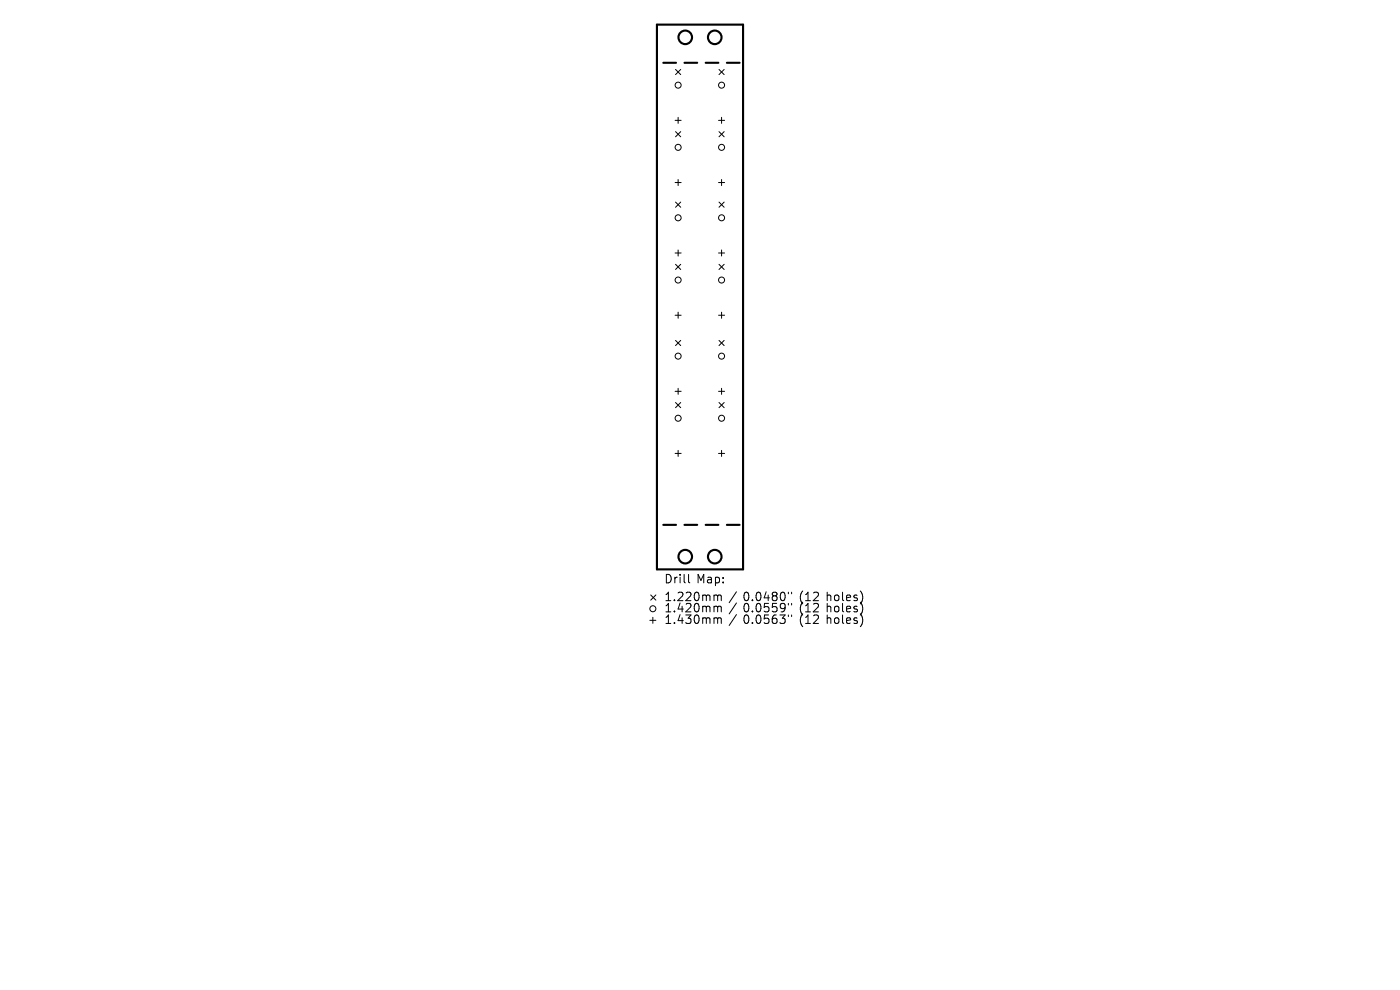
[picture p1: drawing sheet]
<svg xmlns="http://www.w3.org/2000/svg" width="297mm" height="210mm" viewBox="0 0 297 210" stroke-linecap="round" stroke-linejoin="round" font-family="sans-serif">
<defs><g id="words">
<g font-size="2.5">
<text x="140.9" y="124.1">Drill</text>
<text x="147.8" y="124.1">Map:</text>
<text x="140.9" y="127.9">1.220mm</text>
<text x="140.9" y="130.3">1.420mm</text>
<text x="157.7" y="127.9">0.0480&quot;</text>
<text x="157.7" y="130.3">0.0559&quot;</text>
<text x="169.6" y="127.9">(12</text>
<text x="169.6" y="130.3">(12</text>
<text x="175.4" y="127.9">holes)</text>
<text x="175.4" y="130.3">holes)</text>
<text x="140.9" y="132.7">1.430mm</text>
<text x="157.7" y="132.7">0.0563&quot;</text>
<text x="169.6" y="132.7">(12</text>
<text x="175.4" y="132.7">holes)</text>
</g>
</g></defs>
<g fill="none" stroke="#000" stroke-width=".45">
<path d="M139.4 5.2h18.2v115.6h-18.2zM140.7 13.3h2.7M145.2 13.3h2.7M149.7 13.3h2.7M154.2 13.3h2.7M140.7 111.3h2.7M145.2 111.3h2.7M149.7 111.3h2.7M154.2 111.3h2.7"/>
<circle cx="145.4" cy="7.9" r="1.44"/>
<circle cx="151.6" cy="7.9" r="1.44"/>
<circle cx="145.4" cy="118.1" r="1.44"/>
<circle cx="151.6" cy="118.1" r="1.44"/>
</g>
<g fill="none" stroke="#000" stroke-width=".21">
<path d="M143.3 14.7l1.1 1.1M144.4 14.7l-1.1 1.1M152.5 14.7l1.1 1.1M153.6 14.7l-1.1 1.1M143.2 25.5h1.3M143.2 38.7h1.3M143.3 27.9l1.1 1.1M143.9 24.9v1.3M143.9 38.1v1.3M144.4 27.9l-1.1 1.1M152.4 25.5h1.3M152.4 38.7h1.3"/>
<path d="M152.5 27.9l1.1 1.1M153.1 24.9v1.3M153.1 38.1v1.3M153.6 27.9l-1.1 1.1M143.2 53.7h1.3M143.3 42.9l1.1 1.1M143.3 56.1l1.1 1.1M143.9 53v1.3M144.4 42.9l-1.1 1.1M144.4 56.1l-1.1 1.1M152.4 53.7h1.3M152.5 42.9l1.1 1.1"/>
<path d="M152.5 56.1l1.1 1.1M153.1 53v1.3M153.6 42.9l-1.1 1.1M153.6 56.1l-1.1 1.1M143.2 66.9h1.3M143.3 72.2l1.1 1.1M143.9 66.2v1.3M144.4 72.2l-1.1 1.1M152.4 66.9h1.3M152.5 72.2l1.1 1.1M153.1 66.2v1.3M153.6 72.2l-1.1 1.1"/>
<path d="M143.2 83h1.3M143.2 96.2h1.3M143.3 85.4l1.1 1.1M143.9 82.4v1.3M143.9 95.5v1.3M144.4 85.4l-1.1 1.1M152.4 83h1.3M152.4 96.2h1.3M152.5 85.4l1.1 1.1M153.1 82.4v1.3M153.1 95.5v1.3M153.6 85.4l-1.1 1.1"/>
<path d="M137.9 131.6h1.2M138 126.2l1.1 1.1M138.5 130.9v1.3M139.1 126.2l-1.1 1.1M146.1 121.8v1.6l.2 .2M152 126.2l.2 .3M152 128.6l.2 .3M152 131.1l.2 .2M152.2 126.5v.9M152.2 128.9v.9M152.2 131.3v1M152.2 126.5l.3-.3 .4 .1 .1 1.1"/>
<path d="M152.2 128.9l.3-.3 .4 .1 .1 1.1M152.2 131.3l.3-.2h.4l.1 1.2M156.2 125.5l-1.5 2.3M156.2 127.9l-1.5 2.3M156.2 130.4l-1.5 2.3M167.2 125.6v.4M167.2 128v.3M167.2 130.5v.3M167.9 125.6v.4M167.9 128v.3M167.9 130.5v.3M182.9 126.1v1.2"/>
<path d="M182.9 128.5v1.2M182.9 131v1.2"/>
<circle cx="143.9" cy="18.1" r=".64"/>
<circle cx="153.1" cy="18.1" r=".64"/>
<circle cx="143.9" cy="31.3" r=".64"/>
<circle cx="153.1" cy="31.3" r=".64"/>
<circle cx="143.9" cy="59.4" r=".64"/>
<circle cx="143.9" cy="46.2" r=".64"/>
<circle cx="153.1" cy="59.4" r=".64"/>
<circle cx="153.1" cy="46.2" r=".64"/>
<circle cx="143.9" cy="75.5" r=".64"/>
<circle cx="153.1" cy="75.5" r=".64"/>
<circle cx="143.9" cy="88.7" r=".64"/>
<circle cx="153.1" cy="88.7" r=".64"/>
<circle cx="138.5" cy="129.1" r=".64"/>
</g>
<use href="#words"/>
</svg>
